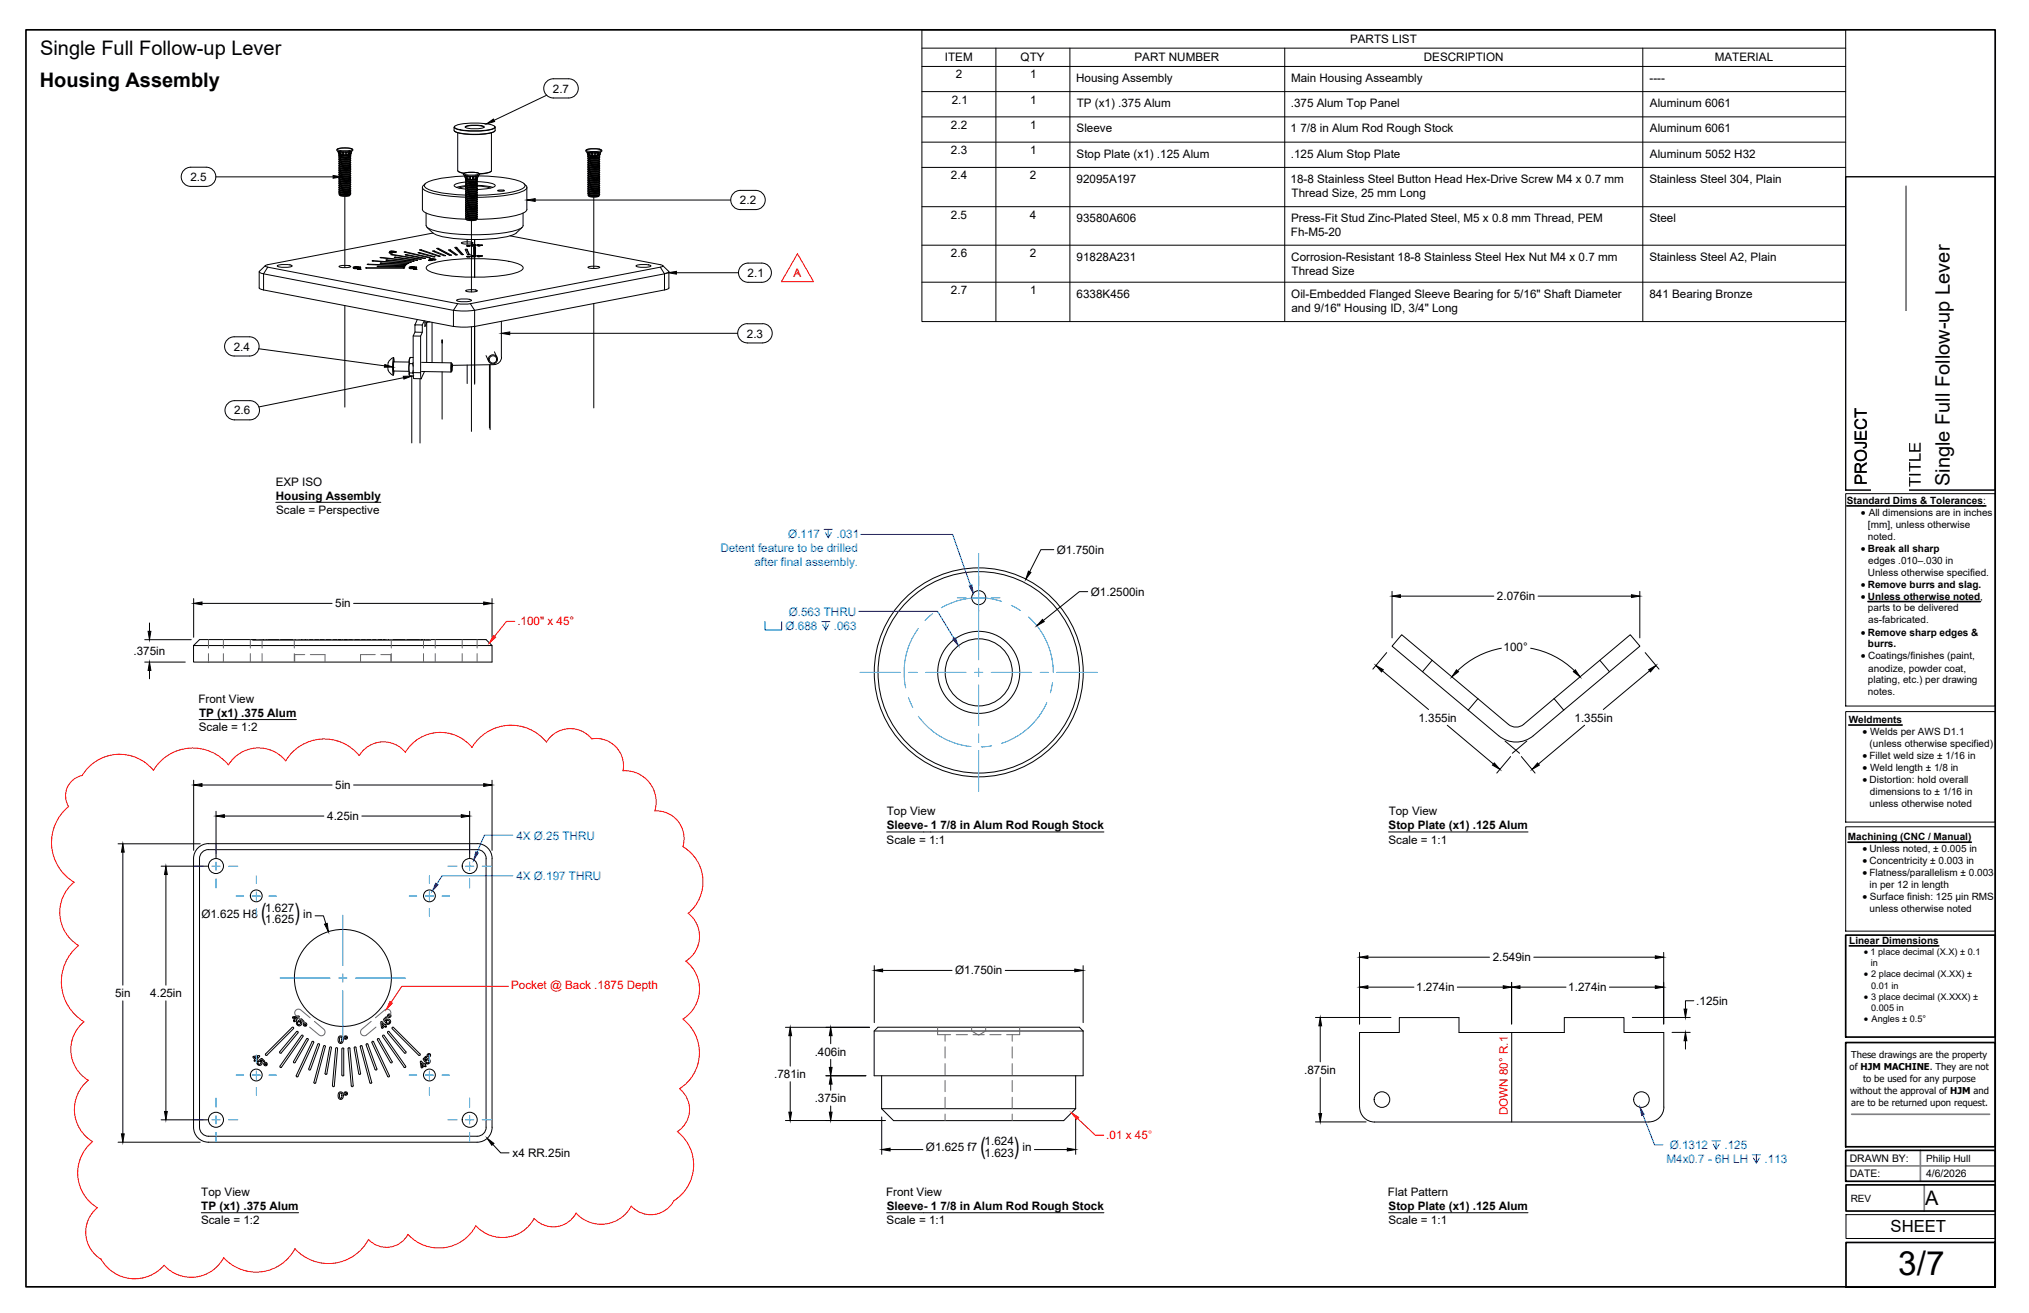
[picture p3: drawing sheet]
<svg xmlns="http://www.w3.org/2000/svg" width="432mm" height="279mm" viewBox="0 0 432 279" stroke-linecap="round" stroke-linejoin="round" font-family="sans-serif">
<defs><g id="words">
<text font-size="7.1" x="404" y="271.4">3/7</text>
<g font-size="5">
<text x="55.6" y="195.8">(</text>
<text x="62.7" y="195.8">)</text>
<text x="208.7" y="245.5">(</text>
<text x="215.8" y="245.5">)</text>
</g>
<g font-size="4.3">
<text x="8.6" y="11.7">Single Full Follow-up Lever</text>
<text x="8.5" y="18.4">Housing Assembly</text>
<text x="415" y="103.4" transform="rotate(-90 415 103.4)">Single Full Follow-up Lever</text>
<text x="409.7" y="256.5">A</text>
</g>
<g font-size="3.5">
<text x="397.3" y="103.3" transform="rotate(-90 397.3 103.3)">PROJECT</text>
<text x="408.7" y="103.6" transform="rotate(-90 408.7 103.6)">TITLE</text>
<text x="402.3" y="262.1">SHEET</text>
</g>
<g font-size="2.5">
<text x="287.3" y="9.2">PARTS LIST</text>
<text x="201.1" y="13.1">ITEM</text>
<text x="203.4" y="16.7">2</text>
<text x="217.2" y="13">QTY</text>
<text x="219.2" y="16.7">1</text>
<text x="229" y="17.4">Housing Assembly</text>
<text x="241.4" y="13.1">PART NUMBER</text>
<text x="274.7" y="17.4">Main Housing Asseambly</text>
<text x="303" y="13.1">DESCRIPTION</text>
<text x="351" y="17.4">----</text>
<text x="364.9" y="13.1">MATERIAL</text>
<text x="117.7" y="19.7">2.7</text>
<text x="202.5" y="22">2.1</text>
<text x="219.2" y="22">1</text>
<text x="229.2" y="22.8">TP (x1) .375 Alum</text>
<text x="274.7" y="22.8">.375 Alum Top Panel</text>
<text x="351.1" y="22.8">Aluminum 6061</text>
<text x="202.4" y="27.4">2.2</text>
<text x="219.2" y="27.4">1</text>
<text x="229.1" y="28.2">Sleeve</text>
<text x="274.7" y="28.2">1 7/8 in Alum Rod Rough Stock</text>
<text x="351.1" y="28.2">Aluminum 6061</text>
<text x="202.4" y="32.8">2.3</text>
<text x="219.2" y="32.8">1</text>
<text x="229.1" y="33.6">Stop Plate (x1) .125 Alum</text>
<text x="274.7" y="33.6">.125 Alum Stop Plate</text>
<text x="351.1" y="33.5">Aluminum 5052 H32</text>
<text x="40.5" y="38.5">2.5</text>
<text x="202.4" y="38.2">2.4</text>
<text x="219.2" y="38.2">2</text>
<text x="229.1" y="38.9">92095A197</text>
<text x="274.7" y="38.9">18-8 Stainless Steel Button Head Hex-Drive Screw M4 x 0.7 mm</text>
<text x="274.9" y="42">Thread Size, 25 mm Long</text>
<text x="351" y="38.9">Stainless Steel 304, Plain</text>
<text x="157.5" y="43.5">2.2</text>
<text x="202.4" y="46.5">2.5</text>
<text x="219.2" y="46.5">4</text>
<text x="229.1" y="47.3">93580A606</text>
<text x="274.7" y="47.3">Press-Fit Stud Zinc-Plated Steel, M5 x 0.8 mm Thread, PEM</text>
<text x="351" y="47.3">Steel</text>
<text x="274.7" y="50.3">Fh-M5-20</text>
<text x="159.1" y="58.9">2.1</text>
<text x="202.4" y="54.7">2.6</text>
<text x="219.2" y="54.7">2</text>
<text x="229.1" y="55.5">91828A231</text>
<text x="274.8" y="55.5">Corrosion-Resistant 18-8 Stainless Steel Hex Nut M4 x 0.7 mm</text>
<text x="274.9" y="58.5">Thread Size</text>
<text x="351" y="55.5">Stainless Steel A2, Plain</text>
<text x="202.4" y="62.6">2.7</text>
<text x="219.2" y="62.6">1</text>
<text x="229.1" y="63.4">6338K456</text>
<text x="274.8" y="63.4">Oil-Embedded Flanged Sleeve Bearing for 5/16&quot; Shaft Diameter</text>
<text x="351" y="63.4">841 Bearing Bronze</text>
<text x="158.9" y="71.8">2.3</text>
<text x="274.8" y="66.4">and 9/16&quot; Housing ID, 3/4&quot; Long</text>
<text x="49.7" y="74.6">2.4</text>
<text x="49.8" y="88.2">2.6</text>
<text x="58.7" y="103.4">EXP ISO</text>
<text x="58.7" y="106.4">Housing Assembly</text>
<text x="58.8" y="109.4">Scale = Perspective</text>
<text x="224.9" y="117.8">Ø1.750in</text>
<text x="71.3" y="129.3">5in</text>
<text x="232.2" y="126.7">Ø1.2500in</text>
<text x="318.6" y="127.7">2.076in</text>
<text x="28.4" y="139.4">.375in</text>
<text x="320" y="138.6">100°</text>
<text x="42.2" y="149.6">Front View</text>
<text x="42.3" y="155.6">Scale = 1:2</text>
<text x="42.4" y="152.6">TP (x1) .375 Alum</text>
<text x="301.9" y="153.5">1.355in</text>
<text x="335.1" y="153.5">1.355in</text>
<text x="71.3" y="167.9">5in</text>
<text x="188.7" y="173.5">Top View</text>
<text x="295.5" y="173.5">Top View</text>
<text x="69.6" y="174.5">4.25in</text>
<text x="188.7" y="179.5">Scale = 1:1</text>
<text x="188.7" y="176.5">Sleeve- 1 7/8 in Alum Rod Rough Stock</text>
<text x="295.5" y="179.5">Scale = 1:1</text>
<text x="295.5" y="176.5">Stop Plate (x1) .125 Alum</text>
<text x="42.9" y="195.2">Ø1.625 H8</text>
<text x="56.5" y="194">1.627</text>
<text x="56.5" y="196.4">1.625</text>
<text x="64.5" y="195.2">in</text>
<text x="203.3" y="207.3">Ø1.750in</text>
<text x="317.7" y="204.6">2.549in</text>
<text x="24.5" y="212.2">5in</text>
<text x="32" y="212.2">4.25in</text>
<text x="301.4" y="210.9">1.274in</text>
<text x="333.8" y="210.9">1.274in</text>
<text x="361" y="213.8">.125in</text>
<text x="173.4" y="224.6">.406in</text>
<text x="164.8" y="229.4">.781in</text>
<text x="277.6" y="228.5">.875in</text>
<text x="173.4" y="234.5">.375in</text>
<text x="197.1" y="245">Ø1.625 f7</text>
<text x="209.5" y="243.8">1.624</text>
<text x="217.6" y="245">in</text>
<text x="109.1" y="246.2">x4 RR.25in</text>
<text x="209.5" y="246.2">1.623</text>
<text x="42.8" y="254.6">Top View</text>
<text x="42.8" y="257.5">TP (x1) .375 Alum</text>
<text x="188.6" y="254.6">Front View</text>
<text x="188.7" y="257.5">Sleeve- 1 7/8 in Alum Rod Rough Stock</text>
<text x="295.4" y="254.6">Flat Pattern</text>
<text x="295.5" y="257.5">Stop Plate (x1) .125 Alum</text>
<text x="42.8" y="260.5">Scale = 1:2</text>
<text x="188.7" y="260.5">Scale = 1:1</text>
<text x="295.5" y="260.5">Scale = 1:1</text>
</g>
<g font-size="2.5" fill="#f00">
<text x="168.9" y="58.8">A</text>
<text x="110.1" y="133.1">.100&quot; x 45°</text>
<text x="108.8" y="210.5">Pocket @ Back .1875 Depth</text>
<text x="320.9" y="237.3" transform="rotate(-90 320.9 237.3)">DOWN 80° R.1</text>
<text x="235.4" y="242.4">.01 x 45°</text>
</g>
<g font-size="2.5" fill="#00f">
<text x="153.3" y="117.4">Detent feature to be drilled</text>
<text x="167.8" y="114.4">Ø.117</text>
<text x="178" y="114.4">.031</text>
<text x="160.5" y="120.4">after final assembly.</text>
<text x="167.9" y="131">Ø.563 THRU</text>
<text x="167.2" y="134">Ø.688</text>
<text x="177.5" y="134">.063</text>
<text x="109.9" y="178.7">4X Ø.25 THRU</text>
<text x="109.9" y="187.3">4X Ø.197 THRU</text>
<text x="355.3" y="244.5">Ø.1312</text>
<text x="367" y="244.5">.125</text>
<text x="354.6" y="247.5">M4x0.7 - 6H LH</text>
<text x="375.5" y="247.5">.113</text>
</g>
<g font-size="2.3">
<text x="396" y="109.8">· All dimensions are in inches</text>
<text x="396" y="140.3">· Coatings/finishes (paint,</text>
<text x="396.4" y="156.4">· Welds per AWS D1.1</text>
<text x="396.4" y="161.5">· Fillet weld size ± 1/16 in</text>
<text x="396.4" y="164.1">· Weld length ± 1/8 in</text>
<text x="396.4" y="166.6">· Distortion: hold overall</text>
<text x="396.4" y="181.3">· Unless noted, ± 0.005 in</text>
<text x="396.4" y="183.9">· Concentricity ± 0.003 in</text>
<text x="396.4" y="186.4">· Flatness/parallelism ± 0.003</text>
<text x="396.4" y="191.6">· Surface finish: 125 µin RMS</text>
</g>
<g font-size="2.2">
<text x="396" y="117.4">· Break all sharp</text>
<text x="396" y="125">· Remove burrs and slag.</text>
<text x="396" y="127.6">· Unless otherwise noted,</text>
<text x="396" y="135.2">· Remove sharp edges &amp;</text>
<text x="393.7" y="250.5">DATE:</text>
<text x="393.7" y="247.2">DRAWN BY:</text>
<text x="409.9" y="250.5">4/6/2026</text>
</g>
<g font-size="2.1">
<text x="393" y="107.2">Standard Dims &amp; Tolerances:</text>
<text x="397.5" y="112.3">[mm], unless otherwise</text>
<text x="397.5" y="114.9">noted.</text>
<text x="397.6" y="119.9">edges .010–.030 in</text>
<text x="397.5" y="122.5">Unless otherwise specified.</text>
<text x="397.5" y="130.1">parts to be delivered</text>
<text x="397.5" y="137.8">burrs.</text>
<text x="397.6" y="132.7">as-fabricated.</text>
<text x="397.6" y="142.9">anodize, powder coat,</text>
<text x="397.5" y="145.4">plating, etc.) per drawing</text>
<text x="397.5" y="148">notes.</text>
<text x="393.4" y="153.8">Weldments</text>
<text x="397.9" y="159">(unless otherwise specified)</text>
<text x="397.9" y="171.7">unless otherwise noted</text>
<text x="398" y="169.2">dimensions to ± 1/16 in</text>
<text x="393.3" y="178.8">Machining (CNC / Manual)</text>
<text x="397.8" y="189">in per 12 in length</text>
<text x="397.9" y="194.1">unless otherwise noted</text>
<text x="393.6" y="200.8">Linear Dimensions</text>
<text x="396.7" y="203.2">· 1 place decimal (X.X) ± 0.1</text>
<text x="396.7" y="208">· 2 place decimal (X.XX) ±</text>
<text x="396.7" y="212.8">· 3 place decimal (X.XXX) ±</text>
<text x="396.7" y="217.6">· Angles ± 0.5°</text>
<text x="409.9" y="247.2">Philip Hull</text>
<text x="393.9" y="255.7">REV</text>
</g>
<g font-size="2">
<text x="398.2" y="205.6">in</text>
<text x="398.2" y="210.4">0.01 in</text>
<text x="398.2" y="215.2">0.005 in</text>
<text x="393.6" y="227.7">of HJM MACHINE. They are not</text>
<text x="394" y="225.2">These drawings are the property</text>
<text x="393.7" y="232.8">without the approval of HJM and</text>
<text x="396.5" y="230.3">to be used for any purpose</text>
<text x="393.9" y="235.3">are to be returned upon request.</text>
</g>
</g></defs>
<!-- layer: Visible -->
<g fill="none" stroke="#000" stroke-width=".21">
<path d="M71.7 31.8l.5-.2 1.3-.1 1.3 .1 .3 .4-.6 .3h-1.7l-.9-.1-.2-.2zM71.9 32.2l.2 .5h.1l.1-.3v.4h.2l.1-.5M71.9 32.2l.2 .5M72 32.2v.1M72.1 33.1a3.4 3.4 0 0 0 2.6 0M72.1 33.1l.4 .3 .7 .1 1.4-.1-.1-.1M72.1 39.8l.1 .2 .9 .2h1.2l.3-.2M72.1 39.5l.3 .2 .8 .1h1.1l.3-.2M72.1 39.1l.3 .2 1 .2 .9-.1 .3-.2M72.1 38.7l.3 .2 .9 .2 1-.1 .3-.1M72.1 38.3l.2 .2 .8 .2 1.3-.1 .2-.1M72.1 37.9l.3 .2 .9 .2 1-.1 .3-.1"/>
<path d="M72.1 37.5l.3 .2 .7 .2h1.1l.4-.2M72.1 37.1l.2 .2 .8 .2h1.2l.3-.2M72.1 36.7l.2 .2 .9 .2h1.1l.3-.2M72.1 36.3l.2 .2 .8 .2h1l.5-.2M72.1 35.9l.2 .2 .9 .2h1.1l.3-.2M72.1 35.5l.1 .2 .9 .2 1.5-.1M72.1 35.1l.2 .2 .9 .2h1.1l.3-.2M72.1 34.7l.3 .3 1 .1h.9l.3-.2M72.1 34.4l.3 .2 .9 .1h1l.3-.2M72.1 34l.1 .1 .9 .2h1.3l.2-.2M72.1 33.6l.3 .2 .6 .1 1.1 .1 .5-.2M72.1 32.9l.1 .5 .6 .1h1.4l.4-.1"/>
<path d="M72.1 34.4h.1M72.1 37.5h.1M72.1 39.5h.1M72.1 32.7v.1M72.2 33.2l1 .2h1l.4-.2M72.2 39.6l1.1 .3h.9l.4-.2M72.2 39.2l1.4 .4 1-.3M72.2 38.8l1.2 .4 .8-.1 .4-.2M72.2 38.5l1.5 .3 .9-.2M72.2 38.1l1.2 .3h.8l.4-.2M72.2 37.7l1.1 .3h.8l.5-.2M72.2 37.3l1.3 .3 1.1-.2"/>
<path d="M72.2 36.9l1.1 .3h.9l.4-.2M72.2 36.5l1.3 .3 1.1-.2M72.2 36.1l1.1 .3h.9l.4-.2M72.2 35.7l1.4 .3 1-.2M72.2 35.3l1.1 .3h.9l.4-.2M72.2 34.9l1.4 .3 1-.2M72.2 34.5l1.2 .3h.8l.4-.2M72.2 34.1l1.1 .3h.9l.4-.2M72.2 33.7l1.2 .4 .9-.1 .3-.2M72.2 33.3l1.1 .4 .9-.1 .4-.1M72.3 32.2l.2 .6M72.3 32.9h-.2a3.7 3.7 0 0 0 2.5 0h-.1"/>
<path d="M72.3 33.4l-.1 .2 .4 .2 1.4 .1 .6-.1-.2-.2-1.4 .1-.6-.3M72.3 33.8l-.2 .1 .1 .2 .8 .2 1.6-.1-.2-.2M72.3 34.2l-.2 .1 .1 .2 1.1 .2 1.3-.1-.2-.2M72.3 34.6h-.1a.26 .26 0 0 0 .1 .4 .26 .26 0 0 0 .3 0l1.2 .1 .8-.2-.2-.1M72.3 35l-.2 .1 .1 .1 .8 .3 1.6-.2-.2-.1M72.3 35.3l-.2 .2 .1 .1 .6 .2 1.1 .1 .7-.2-.2-.1h-1.3l-.7-.2M72.3 35.8l-.2 .1 .1 .1 1.1 .3 1.3-.2-.2-.2M72.3 36.1l-.2 .2 .1 .1 .9 .2 1.5-.1-.2-.2M72.3 36.5l-.2 .2 .1 .1 .8 .2 1.6-.1-.2-.2M72.3 36.9l-.2 .2 .1 .1 .9 .2 1.5-.1-.2-.2M72.3 37.3l-.2 .1 .1 .2 .6 .2 1.8-.1-.2-.2M72.3 37.7l-.1 .3 .7 .2 1.7-.1-.2-.2"/>
<path d="M72.3 38.1l-.2 .1 .1 .2 .8 .2 1.6-.1-.2-.2M72.3 38.5l-.2 .1 .1 .2 .7 .2 1.7-.1-.2-.2-1.4 .1-.6-.3M72.3 38.9h-.1a.26 .26 0 0 0 .1 .4 .26 .26 0 0 0 .3 0l1.3 .1 .7-.1-.2-.2M72.3 39.3l-.2 .1 .1 .2 .8 .2 1.6-.1-.2-.2M72.3 39.7h-.1a.26 .26 0 0 0 .1 .4 .26 .26 0 0 0 .3 0l1.3 .1 .7-.2-.2-.1M72.4 39.7l.9 .3 1.1-.1M72.4 39.3l.8 .3 1.2-.1M72.4 38.9l.7 .3 1.3-.1M72.4 38.1l.9 .3 1.1-.1M72.4 37.7l.8 .3 1.2-.1M72.4 37.4l.9 .2 1.1-.1M72.4 37l.8 .2 1.2-.1"/>
<path d="M72.4 36.6l.9 .3 1.1-.2M72.4 36.2l.9 .2h1.1M72.4 35.8l.8 .2h1.2M72.4 35l.8 .3 1.2-.1M72.4 34.6l.9 .3 1.1-.1M72.4 34.2l.8 .3 1.2-.1M72.4 33.8l.9 .3 1.1-.1M72.4 32.3v.1M72.5 32.3h.1M72.5 32.3l.6 .2 .1 .4M72.9 32.4v.5h.3M73.1 32.3v.2"/>
<path d="M73.2 32.3v.1M73.2 32.4h.4M73.2 32.4v.5M73.6 32.3v.1M73.7 32.3v.2l.2-.1-.1 .5h-.2v-.5M73.7 32.5l-.1 .4M73.9 32.3v.1M74.1 32.3l.2 .5M74.2 32.3h.1M74.2 32.3h-.3M74.3 32.3v.1h.2l-.1 .4h-.1v-.4M74.4 34h.1"/>
<path d="M74.4 34.4h.1M74.4 34.8h.1M74.4 35.1v.1M74.4 35.9v.1M74.4 36.3v.1M74.4 36.7h.1M74.4 37.1h.1M74.4 37.5h.1M74.4 37.9h.1M74.4 38.3h.1M74.4 39.1h.1M74.4 39.5h.1"/>
<path d="M74.4 39.9h.1M74.5 32.2l.2 .5a3.3 3.3 0 0 1-2.6 0M74.6 32.9v.2M74.6 33.8h.1M74.6 35.7v.1M74.8 32.2l-.1 .5 .1-.4M74.8 32.2h.1M89.9 39.9v4.6a2.06 2.06 0 0 0 1.7 1.2l3.2 .6 4.4 .3M90.5 39.1l-.6 .6a1.22 1.22 0 0 0 1.2 1.1 29.3 29.3 0 0 0 8 1.2M96.6 27.1v.6M96.6 27.7a4.7 4.7 0 0 0 3.4 .9l3.8-.2a2 2 0 0 0 1.6-.7M96.7 27.9a13.3 13.3 0 0 0 7.9 .4l.7-.4"/>
<path d="M96.8 26.9l-.1 .2a5.4 5.4 0 0 0 3.2 .8 13.3 13.3 0 0 0 5.3-.6l.2-.2-.2-.2M96.9 26.8a14.2 14.2 0 0 1 8.3 0l.1 .2a2.47 2.47 0 0 1-1.9 .7 15.1 15.1 0 0 1-6.5-.5l-.2-.2zM97.4 28.3v8a1.66 1.66 0 0 0 1.4 .6M97.5 36.4v.1M97.6 36.5l1.1 .4M98.7 36.9l.7-.2h1.3l1 .1 .3 .3-.5 .3-1.6 .1-1.1-.2-.2-.2zM98.9 37.3a.86 .86 0 0 0 1.1 .9h1l.6-.3M98.9 37.4l.2 .5 .1-.4M98.9 37.5a20.2 20.2 0 0 0-8.2 1.4l-.4 .6a2.03 2.03 0 0 0 1.7 1.1l3 .6 4.1 .3M98.9 37.4v.1M99 27a6.3 6.3 0 0 1 4 0 2.37 2.37 0 0 1-2 .4h-1a.86 .86 0 0 1-1-.4zM99.1 27.1a3.6 3.6 0 0 1 2.6-.4l.4 .1a.79 .79 0 0 1 .9 .3"/>
<path d="M99.1 38.3a3.4 3.4 0 0 0 2.5 0M99.1 38.1v.3l.6 .2 1.5 .1 .4-.2-.2-.1M99.1 39.9l.2 .2 .8 .2h1.2l.3-.2M99.1 39.5l.3 .3 .9 .1h1l.3-.2M99.1 39.2l.2 .2 .9 .1h1.1l.3-.2M99.1 38.7l.1 .2 .9 .2h1.2l.3-.2M99.1 38.4l.2 .2 .9 .1h1.1l.3-.2M99.1 39.1v.1M99.1 38.7l-1.3 .2a1.33 1.33 0 0 0-1.2 .6 3.2 3.2 0 0 0 2.5 .7M99.1 39.5l-2 .4M99.1 38.4l.9 .2h1l.5-.2M99.2 39.3l.7 .3h1.4"/>
<path d="M99.2 38.9l1 .3h1.1M99.2 38.5l.9 .3h1.2M99.2 37.4l.3 .6M99.3 38.6h-.1a.19 .19 0 0 0-.1 .3 .19 .19 0 0 0 .3 0l.7 .2 1.5-.2-.3-.1M99.3 39h-.1a.19 .19 0 0 0-.1 .3 .19 .19 0 0 0 .3 0l.9 .2 1.3-.2-.3-.1M99.3 39.3l-.2 .2 .1 .1 .7 .2 1.7-.1-.3-.1M99.3 39.8h-.1a.16 .16 0 0 0-.1 .2 .16 .16 0 0 0 .2 .1l1 .2 1.3-.2-.3-.2M99.3 39.8l.8 .2h1.2M99.3 39.4l.9 .3 1.1-.1M99.3 39l.9 .3 1.1-.1M99.3 38.6l.9 .3 1.1-.1M99.4 37.4v.2"/>
<path d="M99.5 37.5h.1M99.5 37.5l.6 .1v.5M99.6 37.5l-.1 .5h-.2l-.1-.5M100.1 37.5v.1M100.5 37.5v.5M100.6 37.5h.1M100.6 37.5a.38 .38 0 0 0-.5 .1 .38 .38 0 0 0 0 .5h-.2l-.1-.5M100.6 37.5v.1h.2v.5l-.3-.1M100.6 37.6v.5M101.1 37.5l.1 .5M101.2 37.5h.1M101.2 37.5h-.4v.1"/>
<path d="M101.3 39.6l.2-.2 1.4 .1 2 .4M101.3 39.9h-1.7a2.15 2.15 0 0 0-1.9 .1M101.3 37.4v.2l.2-.1-.2 .5h-.1l.1-.4M101.3 39.1v.1M101.3 39.5v.1M101.3 39.9v.1M101.4 39.6l1.8 .1 1.2 .3M101.5 37.5l.1 .4M101.5 37.4v.1M101.5 38.7l2.5 .2a1.58 1.58 0 0 1 1.4 .6 4.5 4.5 0 0 1-3.1 .8h-1M101.5 38l-.1 .1M101.5 39l-.2 .2"/>
<path d="M101.5 39.8l-.2 .1M101.5 38.6l-.2 .2M101.5 38l.1 .1a3.7 3.7 0 0 1-2.5 0h.1M101.6 38.1v.2M101.7 37.4l-.1 .5 .1-.4M101.8 37.3a35.1 35.1 0 0 1 9.1 1.4l.8 .5v.3a2.17 2.17 0 0 1-1.7 1.1l-4.3 .7-4.3 .2M104.5 36.5l-.6 .3-1.8 .2M104.5 36.4v.1M104.6 28.3v8l-.7 .4-1.9 .3M105.4 27.1v.6M111.5 39.1l.4 .4M111.9 39.5l.2 .3a1.49 1.49 0 0 1-1.4 1.1 34.5 34.5 0 0 1-9.2 1.1"/>
<path d="M112.1 39.9v4.7M124.7 31.9l.7-.2h1.5l1 .1 .2 .3-.8 .3-1.5 .1-.9-.2-.2-.1zM124.9 32.3a.83 .83 0 0 0 1.1 .9l1.6-.2-.1-.5M124.9 32.4l.2 .5 .1-.4M125 32.4h.1M125.1 39.6l.4 .3 .7 .1h1.1l.3-.2M125.1 39.2l.2 .3 1 .1h1.1l.2-.2M125.1 38.8l.2 .3 .9 .1 1.4-.1M125.1 38.4l.2 .3 .8 .1h1.2l.3-.1M125.1 38.1l.3 .2 .9 .1h1l.3-.2M125.1 37.7l.2 .2 .8 .1h1.3l.2-.2M125.1 37.3l.3 .2 .9 .2 1-.1 .3-.1"/>
<path d="M125.1 36.9l.1 .2 .9 .2 1.3-.1 .2-.1M125.1 36.5l.3 .2 .8 .2h1.1l.3-.2M125.1 36.1l.3 .2 .7 .2h1.1l.4-.2M125.1 35.7l.3 .3 .9 .1 1.1-.1 .2-.1M125.1 35.3l.4 .3 .7 .1h1.1l.3-.2M125.1 34.9l.2 .2 1 .2h1.1l.2-.2M125.1 34.5l.2 .2 .9 .2h1.1l.3-.2M125.1 34.1l.2 .3 .8 .1h1.2l.3-.2M125.1 33.7l.3 .3 .9 .1h1l.3-.2M125.1 33.1l.1 .4 .6 .2h1.2l.6-.2M125.1 35.3h.1M125.1 37.3h.1"/>
<path d="M125.2 33l-.1 .1a3.7 3.7 0 0 0 2.5 0v-.1M125.2 33.4l1 .2h.9l.5-.2M125.2 33l.1 .1M125.2 32.4l.3 .6M125.2 39.8l1.1 .3h.9l.4-.2M125.2 39.4l1.3 .3 1.1-.2M125.2 39l1.1 .3h.9l.4-.2M125.2 38.6l1.4 .3 1-.2M125.2 38.2l1.1 .3h1l.3-.2M125.2 37.8l1.4 .4 1-.2M125.2 37.4l1.2 .4 .8-.1 .4-.2M125.2 37l1.1 .4h.8l.5-.2"/>
<path d="M125.2 36.7l1.2 .3 .9-.1 .3-.1M125.2 36.3l1.1 .3h.8l.5-.2M125.2 35.9l1.3 .3 1.1-.2M125.2 35.5l1.1 .3h.9l.4-.2M125.2 35.1l1.3 .3 1.1-.2M125.2 34.7l1.1 .3h.9l.4-.2M125.2 34.3l1.4 .3 1-.2M125.2 33.9l1.2 .3h.9l.3-.2M125.2 33.5l1.4 .3 1-.2M125.3 33.6l-.2 .1 .1 .1 .8 .3 1.6-.1-.2-.2M125.3 34l-.2 .2 .5 .2 1.3 .1 .7-.1-.2-.2-1.2 .1-.8-.3M125.3 34.4l-.2 .1 .1 .1 .6 .2 1.2 .1 .6-.2-.2-.2-1.4 .1-.6-.2"/>
<path d="M125.3 34.7l-.1 .3 .8 .2 1.6-.1-.2-.2M125.3 35.1l-.2 .2 .1 .1 .8 .2 1.6-.1-.2-.2M125.3 35.5l-.2 .2 .1 .1 .9 .2 1.5-.1-.2-.2M125.3 35.9l-.2 .2 .1 .1 .8 .2 1.6-.1-.2-.2M125.3 36.3l-.2 .2 .7 .3 1.8-.1-.2-.2-1.4 .1-.6-.3M125.3 36.7l-.2 .2 .1 .1 1 .2 1.4-.1-.2-.2M125.3 37.1l-.2 .2 .1 .1 1.1 .2 1.3-.1-.2-.2M125.3 37.5l-.2 .1 .1 .2 .8 .2 1.6-.1-.2-.2M125.3 37.9l-.2 .1 .1 .2 .8 .2 1.6-.1-.2-.2M125.3 38.3l-.2 .2 .6 .2 1.2 .1 .7-.1-.2-.2-1.2 .1-.8-.3M125.3 38.7l-.2 .1 .4 .3 1.6 .1 .5-.1-.2-.2h-1.4l-.6-.2M125.3 39.1l-.2 .1 .1 .2 .9 .2 1.5-.1-.2-.2"/>
<path d="M125.3 39.5l-.2 .1 .1 .2 .8 .1h1.6l-.2-.2M125.3 39.8l-.2 .2 .1 .2 .9 .1 1.5-.1-.2-.2M125.4 39.9l.8 .3 1.2-.1M125.4 39.5l.9 .3 1.1-.1M125.4 39.1l.8 .3 1.2-.1M125.4 37.9l.8 .3 1.2-.1M125.4 37.5l.9 .3 1.1-.1M125.4 37.1l.8 .3 1.2-.1M125.4 36.7l.9 .3 1.1-.1M125.4 35.9l.7 .3 1.3-.1M125.4 35.6l.8 .2h1.2M125.4 35.2l.8 .2 1.2-.1"/>
<path d="M125.4 34.8l.8 .3 1.2-.1M125.4 33.6l.8 .3 1.2-.1M125.4 32.4v.2M125.5 32.4v.1M125.5 32.5l.6 .1v.5M125.6 32.5l-.1 .5h-.2l-.1-.4M125.9 32.6v.4h.3M126.1 32.5v.1M126.1 32.5h.1M126.1 32.5l.8 .1-.1 .4h-.2v-.5M126.2 32.5v.5M126.6 32.5h.1"/>
<path d="M126.6 32.6v.5M126.9 32.5v.1M127.1 32.5l.1 .5M127.2 32.5h-.3M127.2 32.4v.1M127.3 32.4l.2 .2-.1 .4h-.2l.1-.4M127.4 33.7v.1M127.4 34.9v.1M127.4 35.3h.1M127.4 35.7v.1M127.4 36.1h.1M127.4 36.9h.1"/>
<path d="M127.4 37.3h.1M127.4 37.7h.1M127.4 38.1h.1M127.4 39.2v.1M127.4 39.6v.1M127.5 32.4v.2M127.6 33l-.1 .1M127.6 33.1v.2a3.6 3.6 0 0 1-2.5 0l.2 .2 .9 .2 1.4-.1-.1-.2M127.6 39v.1M127.8 32.4l-.2 .5 .2-.5M127.8 32.3v.1M55.2 57.8v3.5l.5 .3 40.8 7.9"/>
<path d="M56.5 56.5l-1.3 1.2 .1 .3 41.2 8 2.6 .2 1.9-.2M59 56.6a4.3 4.3 0 0 1 3.2 0 4.3 4.3 0 0 1-3.2 0zM72.1 56.7a3.3 3.3 0 0 1 2.6 0 3.3 3.3 0 0 1-2.6 0zM72.1 41l.3 .3 .8 .1h1l.4-.2M72.1 40.6l.2 .2 .8 .2h1l.5-.2M72.1 40.2l.2 .2 .9 .2h1.1l.3-.2M72.2 41.4a2.37 2.37 0 0 0 2.2 .2M72.2 41.2l1.1 .3h.9l.4-.2M72.2 40.8l1.3 .3 1.1-.2M72.2 40.4l1.1 .3h.9l.4-.2M72.2 40l1.4 .3 1-.2M72.3 41.2l-.1 .3 .6 .1 1.3 .1 .3-.1v-.2"/>
<path d="M72.3 40.1l-.2 .1 .1 .2 1.1 .2 1.3-.2-.2-.1M72.3 40.4l-.1 .3 .4 .2 1.3 .1 .7-.1-.2-.2-1.1 .1-.9-.3M72.3 40.9l-.2 .1 .1 .1 .8 .2 1.6-.1-.2-.1M72.4 41.3l.8 .3 1.2-.1M72.4 40.9l.7 .2h1.3M72.4 40.1l.8 .3 1.2-.1M74.4 40.3h.1M74.4 41v.1M74.4 41.4v.1M75.2 56.9h.1M75.2 57v.1l.2 .1 .8-.1M75.4 57l-.2 .1 .5-.1h-.1"/>
<path d="M75.4 57.1v.1M75.5 56.8l-.2 .1M75.5 57.1l-.1 .1M75.6 57h-.2M75.6 56.7l.1 .1zM75.6 56.7v.1M75.7 57.1l-.2 .1M75.8 56.9h.6M75.8 56.7l-.1 .1h.7M75.8 56.7l1 .2h-1.6l.1-.1M75.9 57.1l-.2 .1M75.9 57l.1 .2"/>
<path d="M76 57h-.1M76 57.1l-.1 .1M76.2 57l.5 .2v-.2l.1 .2M76.2 57.1l-.2 .1M76.2 57.2l-.1 .1h.5M76.2 57.3h.1M76.4 57.3h-.2h.4M76.4 57.2l-.2 .1M76.5 57.1h.2M76.6 57.3h-.2M76.6 57.2h-.2M76.6 57.3h.1"/>
<path d="M76.7 57h-.7M76.8 57.3h-.2M76.8 57.2l-.2 .1M78 57.1h7.9M79.3 55.5l7.5 .6M79.3 55.5h-.1l7.7 .5M80.4 56.7l5.6 .1M80.4 56.7h-.2h5.8M80.9 56l5.7 .3zM81.2 54.8l6.9 .8-7.2-.8h.3M82.4 55.3l5.1 .5h-.2M82.4 55.3l-.3 .1 5.1 .4"/>
<path d="M82.9 53.7l-.1 .1h.8M82.9 53.5l.5 .2 .9-.1M83 53.8h.4M83 53.8h.1M83.1 53.4l-.2 .2M83.1 53.6h-.1M83.1 53.6h.1M83.1 53.5l.8 .1 .1 .1M83.2 54.2l6.5 .9zM83.2 53.8h-.1M83.2 53.7l-.3 .1M83.2 53.6h.5"/>
<path d="M83.3 53.8h-.1M83.3 53.4h-.2v.2M83.4 53.8h-.1M83.5 53.7h-.3M83.6 53.7l-.1 .1M83.7 53.4l-.4 .1M83.8 53.5h-.1M84 54.8l4.8 .5M84 53.5h-.2M84 53.6l-.3 .1M84.2 53.5l-.2 .1M84.2 53.7h-.1"/>
<path d="M84.2 54.7l4.6 .6M84.2 54.7l-.2 .1M84.3 53.6l-.1-.1v.2M85.9 57h.2h-8.3h.2M86 56.7l.2 .1h-.2M86 53.7l5.1 1.1M86 53.6l5.5 1.2M86.2 56.5l-8.1-.3 8 .4M86.2 56.5h.2h-.3M86.3 54.3l3.9 .7M86.6 54.2l3.9 .7M86.6 54.2h-.3"/>
<path d="M86.9 56h.1h-.2M87.1 56.9h.1M87.1 57v.1l.3 .1 .7-.1M87.3 57l-.1 .1 .4-.1h-.1M87.3 57.1v.1M87.4 57.1l-.1 .1M87.4 56.8l-.2 .1M87.5 57h-.2M87.5 56.7l.2 .1zM87.5 56.7v.1M87.6 57.1l-.2 .1M87.7 56.9h.6"/>
<path d="M87.7 56.7v.1h.6M87.7 56.7l1 .2h-1.6l.1-.1M87.8 57.1l-.2 .1M87.8 57l.1 .2M87.9 57h-.1M87.9 57.1l-.1 .1M88.1 57l.5 .2v-.2v.2M88.1 57.1l-.2 .1M88.1 57.2l-.1 .1h.5M88.1 57.3h.1M88.1 57.3h.4M88.2 57.3h.1"/>
<path d="M88.3 57.2l-.2 .1M88.4 57.1h.2M88.5 57.3h-.2M88.5 57.2h-.2M88.5 57.3h.1M88.6 57h-.7M88.6 57.3h-.1M88.6 57.2l-.1 .1M89.3 53.8l3.3 .8-.4 .1M89.3 53.8h-.3l3.2 .9M89.7 53.2h-.4l4 1.3h.4l-4-1.3M90.5 54.9l-.3 .1"/>
<path d="M90.7 45.4v2.6M90.7 48a1.97 1.97 0 0 0 1.7 1.1 42 42 0 0 0 17.3 0 1.97 1.97 0 0 0 1.6-1.1M90.8 56.7a10 10 0 0 1 5.1-1.4 40.2 40.2 0 0 1 14.3 .8l.7 .3 .4 .6a2.24 2.24 0 0 1-1.9 1.2 41.1 41.1 0 0 1-17.6-.3l-1-.6-.1-.3zM90.9 48.4l1.2 1.2M91.2 55.4h.8h-.1M91.4 55.3l-.2 .1M91.4 55.1l.5 .2h.8M91.4 55.5h.4M91.4 55.4h.4M91.4 55.2h.1M91.5 54.8h-.3M91.5 55.1l-.1 .1"/>
<path d="M91.6 55.2h.1M91.6 55.1l.8 .1 .1 .1M91.7 55.2l.4 .1M91.8 55.1h-.3l.1 .1M91.8 55.4v.1M91.9 55.3l-.5 .1M92.1 55.1h-.3M92.1 53.4h.4l2.3 1h-.4l-2.3-1M92.2 55.1h-.1M92.3 55.3h-.2M92.4 55.1h-.2M92.5 55.3h-.2"/>
<path d="M92.6 55.1l-.2 .1M92.7 55.2l-.2 .1M93.2 53l2.6 1.3M95.7 54.3h.3l-2.7-1.4h-.3l2.7 1.4M95.7 53.3l.2 .1M95.8 53.2l1.5 1M95.8 53.4l1.3 .9M95.9 53.2h-.4l1.4 1h.4M96.8 52.7h.4l1.4 1.4-.4 .1-1.4-1.5M97 52.8h.2l1.2 1.4M98.2 51.7a3.3 3.3 0 0 1 2.5 0 3.3 3.3 0 0 1-2.5 0zM99 53.1l.5 1h.4"/>
<path d="M99.1 46.2l.3 .3 .9 .1h1l.3-.2M99.1 45.8l.3 .3 .7 .1h1.1l.4-.2M99.1 45.4l.1 .2 .8 .2h1l.6-.2M99.1 45l.2 .2 .8 .2h1.2l.3-.2M99.1 44.6l.1 .2 .8 .2 1.6-.1M99.1 44.2l.2 .3 .8 .1h1.2l.3-.2M99.1 43.8l.2 .3 .8 .1h1.1l.4-.2M99.1 43.5l.2 .2 .9 .1h1.1l.3-.2M99.1 43.1l.2 .2 .8 .1h1.2l.3-.2M99.1 42.7l.2 .2 .7 .1 1.1 .1 .5-.2M99.1 42.3l.1 .2 .9 .2h1.1l.4-.2M99.1 41.9l.1 .2 .8 .1h1.3l.3-.1"/>
<path d="M99.1 41.5l.3 .2 .7 .2 1.2-.1 .3-.1M99.1 41.1l.1 .2 .8 .2h1l.6-.2M99.1 40.7l.2 .2 .8 .2 1.5-.2M99.1 40.3l.1 .2 .8 .2h1.2l.4-.2M99.1 53.2h.3M99.1 46.6l.3 .2M99.2 46.4l.9 .3 1.2-.1M99.2 46l.9 .3 1.2-.1M99.2 45.6l.9 .3 1.2-.1M99.2 45.2l.9 .3 1.2-.1M99.2 44.8l.8 .3 1.3-.1M99.2 44.4l.9 .3h1.2"/>
<path d="M99.2 44l.8 .3h1.3M99.2 43.6l.7 .3h1.4M99.2 43.2l1 .3h1.1M99.2 42.8l.9 .3h1.2M99.2 42.4l1 .4 1.1-.1M99.2 42.1l.9 .3 1.2-.1M99.2 41.7l.9 .3 1.2-.1M99.2 41.3l.9 .3 1.2-.1M99.2 40.9l.9 .3 1.2-.1M99.2 40.5l.8 .3 1.3-.1M99.2 40.1l.9 .3 1.2-.1M99.3 46.4l-.2 .2 .7 .2h1.2h.4l-.1-.2"/>
<path d="M99.3 40.1l-.2 .2 .1 .1 .7 .2 1.7-.1-.3-.2M99.3 40.5l-.2 .2v.1l1.1 .2 1.4-.1-.3-.2M99.3 40.9l-.2 .1 .1 .2 .9 .2 1.5-.1-.3-.2M99.3 41.3l-.2 .1 .1 .2 .8 .2 1.6-.1-.3-.2M99.3 41.7l-.1 .1a.21 .21 0 0 0-.1 .2 .21 .21 0 0 0 .3 .1l1.5 .1 .7-.1-.3-.2M99.3 42.1l-.2 .1 .1 .2 .6 .2 1.8-.1-.3-.2M99.3 42.5h-.1a.21 .21 0 0 0-.1 .3 .21 .21 0 0 0 .3 .1l1.5 .1 .7-.1-.3-.2M99.3 42.9l-.2 .1 .1 .2 .7 .2 1.7-.1-.3-.2M99.3 43.3h-.1a.21 .21 0 0 0-.1 .3 .21 .21 0 0 0 .3 .1l1.6 .1 .6-.2-.3-.1M99.3 43.7l-.2 .1 .1 .2 .7 .2 1.7-.2-.3-.1M99.3 44.1h-.1a.16 .16 0 0 0-.1 .3 .16 .16 0 0 0 .2 0l1 .2 1.3-.2-.3-.1M99.3 44.5l-.2 .2 .8 .2 1.7-.1-.3-.1"/>
<path d="M99.3 44.9h-.1a.17 .17 0 0 0-.1 .2 .17 .17 0 0 0 .2 .1l.9 .2 1.4-.2-.3-.2M99.3 45.2l-.1 .1a.21 .21 0 0 0-.1 .3 .21 .21 0 0 0 .3 0l1.5 .2 .7-.2-.3-.2M99.3 45.6l-.2 .2 .1 .1 .8 .2 1.6-.1-.3-.2M99.3 46l-.1 .1a.21 .21 0 0 0-.1 .3 .21 .21 0 0 0 .3 0l1.5 .1 .7-.1-.3-.2M99.3 46.5l1 .2 1-.1M99.3 46.1l.9 .2 1.1-.1M99.3 45.7l.8 .2 1.2-.1M99.3 45.3l.9 .3 1.1-.2M99.3 44.9l.8 .2h1.2M99.3 44.5l.9 .3 1.1-.2M99.3 44.1l.8 .3 1.2-.1M99.3 43.7l.7 .3 1.3-.1"/>
<path d="M99.3 43.3l1.1 .3 .9-.1M99.3 42.9l.9 .3 1.1-.1M99.3 42.5l1.1 .3 .9-.1M99.3 42.1l1 .3 1-.1M99.3 41.7l.9 .3 1.1-.1M99.3 41.3l.8 .3 1.2-.1M99.3 41l.9 .2 1.1-.1M99.3 40.6l.8 .2 1.2-.1M99.3 40.2l.9 .2 1.1-.1M99.4 54.6h.7l-.1 .1M99.4 54.5v.1M99.4 52.3h.7h-.1"/>
<path d="M99.4 52.3h.1M99.4 53.1l.5 1M99.4 53.3l.4 .9M99.4 53.1h-.4M99.5 54.5l-.1 .1M99.5 52.2l-.1 .1M99.6 52.3h.1M99.6 54.6l.3 .1M99.6 54.6l-.1 .1M99.6 54.6h-.1M99.6 52.3l.3 .1M99.6 52.3l-.1 .1"/>
<path d="M99.8 54.6l-.2 .1M99.8 52.3l-.2 .1M99.9 54.6l-.1 .1M99.9 52.3l-.1 .1M99.9 54.7h.1M99.9 52.4h.1M100 54.5h-.5v.2M100 52.3l-.5-.1v.2M100.3 52.1v.1l.8 .1M100.3 54.4v.1l.8 .1M100.3 52.3h.1M100.3 54.6h.1"/>
<path d="M100.5 52.1l-.2 .1M100.5 52.2h-.2M100.5 54.4l-.2 .1M100.5 54.5h-.2M100.5 52.2h.1M100.5 54.5h.1M100.8 52.2l-.2 .1M100.8 54.5h-.2M100.8 52.6v1.5h.2h.2v-1.5M100.8 52.6h.4M100.8 52.8h.4M100.9 52.2l-.1 .1"/>
<path d="M100.9 52.3l-.5 .1M100.9 54.5h-.1M100.9 54.6l-.5 .1M101 52.3l-.1 .1M101 54.5l-.1 .2M101.1 52.1h-.6v.1M101.1 54.4h-.6v.1M101.1 52.2l-.2 .1M101.1 54.5h-.2M101.2 52.3l-.9 .1M101.2 52.2v.1M101.2 54.5l-.9 .2"/>
<path d="M101.2 54.5v.1M101.2 52.2h-.7M101.2 52.1l-.1 .1M101.2 54.4l-.7 .1M101.2 54.4h-.1M101.3 41.1h.1M101.3 41.5h.1M101.3 41.9h.1M101.3 42.3h.1M101.3 43.1h.1M101.3 43.9h.1M101.3 44.2v.1"/>
<path d="M101.3 45v.1M101.3 45.8h.1M101.3 46.2h.1M101.3 46.6h.1M101.4 46.7a2.73 2.73 0 0 1-2 .1M101.5 52.1l.2 .1v.2l.9-.2M101.5 54.4l.2 .1v.2l.9-.2M101.5 41l-.2 .1M101.5 42.2l-.2 .1M101.5 44.9l-.2 .1M101.5 46.5l-.2 .1M101.5 46.1l-.2 .1"/>
<path d="M101.5 45.7l-.2 .1M101.5 45.3l-.2 .1M101.5 44.5l-.2 .2M101.5 44.1l-.2 .2M101.5 43.7l-.2 .2M101.5 43.3l-.2 .2M101.5 42.9l-.2 .2M101.5 42.6l-.2 .1M101.5 41.8l-.2 .1M101.5 41.4l-.2 .1M101.5 40.6l-.2 .1M101.5 40.2l-.2 .1"/>
<path d="M101.6 40.9h.1M101.6 42.9h.1M101.6 44.8v.1M101.6 52.1l-.1 .1M101.6 54.4l-.1 .1M101.7 52.1l-.1 .1M101.7 54.4l-.1 .1M101.7 52.1v.1M101.7 54.4v.1M101.8 52.1l.1 .1zM101.8 52.1v.1M101.8 54.4l.1 .1z"/>
<path d="M101.8 54.4v.1M101.9 52.1h.1M101.9 52.2h.1M101.9 54.4h.1M101.9 54.5h.1M102.4 52.2h-.5v.2M102.4 54.5h-.5v.2M102.4 52.2l-.5 .1M102.4 54.5l-.5 .1M102.5 52.1l-.6 .1M102.5 54.4l-.6 .1M102.6 52.1l-.1 .1"/>
<path d="M102.6 54.4l-.1 .1M105.9 40.5h1.5a1.62 1.62 0 0 1-1.5 0zM108.5 50.2l32 6.1 .6 .3-.6 .3-40.4 7.7M111.1 48.4a5.8 5.8 0 0 1-4.3 2.2 36.5 36.5 0 0 1-13.8-.6l-.9-.4-35.1 6.7-.6 .3 .6 .3 40.4 7.7h2.7M111.3 45.4v2.6M112.1 44.5a2.03 2.03 0 0 1-1.7 1.2l-4.4 .8-4.6 .2M125.1 56.9a3.3 3.3 0 0 1 2.5 0 3.3 3.3 0 0 1-2.5 0zM125.1 41.2l.1 .2 .9 .2h1.3l.2-.2M125.1 40.8l.2 .2 .7 .2h1.1l.5-.2M125.1 40.4l.3 .3 .7 .1h1.1l.4-.2M125.1 40l.3 .3 .9 .1h1l.3-.2M125.2 41.6a2.41 2.41 0 0 0 2.2 .1"/>
<path d="M125.2 41.4l1.1 .3h.8l.5-.2M125.2 41l1.2 .3h.9l.3-.2M125.2 40.6l1.1 .3h.8l.5-.2M125.2 40.2l1.3 .3 1.1-.2M125.3 41.4l-.1 .1v.2l.7 .1 1.6-.1h-1.5l-.6-.3M125.3 40.2l-.2 .2 .1 .1 .6 .2 1.8-.1-.2-.2M125.3 40.6l-.2 .3 .7 .2 1.8-.1-.2-.2-1.4 .1-.6-.2M125.3 41l-.2 .2 .1 .1 .8 .2 1.6-.1-.2-.2M125.4 41.1l.9 .2 1.1-.1M125.4 40.3l.9 .3 1.1-.2M127.4 40v.1M127.4 40.4h.1"/>
<path d="M127.4 41.2h.1M127.6 41h.1M135.3 56.6a4.3 4.3 0 0 1 3.2 0 4.3 4.3 0 0 1-3.2 0zM141 56.5l1.3 1.2M142.3 57.7l-.1 .3-.8 .3-40.4 7.7M142.3 57.8v3.5M83.7 79h3.3M83.7 76.1a2.14 2.14 0 0 0 0 3.8M83.8 77h3.2M83.9 77l-.1-.9-.2 1.9 .1 1.9 .1-1M87.3 76.1l-.2 .6 .1 .7M87.8 77.4l.1 .5"/>
<path d="M87.9 79.5l-.7-.1-.1 .3 .2 .3h.6M87.9 78.8l-.1 .6M87.9 77.2l-.1 .2h-.6l-.2 .7 .2 1.3M87.9 76.1h-.6a8 8 0 0 0-.2 3.7M87.9 71.5l.1 9 1.6 .1M88.3 69.1l1.6 .1v1.5h-1.6zM88.3 70.7l-.4 .8h1.6l.4-.8M88.8 68l-.5 1.1M89.5 71.5l.1 9.1 .7-1.5M89.7 79.1l6.3 .1M89.7 77.1l6.3 .1M90.3 68.3l-.4 .9"/>
<path d="M90.4 68.3v1.2l.4-.8 .7-.2M96 77.2l.2 .2M96 77.2v2M96.2 79l-.2 .2M96.2 77.4v1.6zM96.5 69.4l1.9 .2 2.6-.2M97.2 63.9a4.3 4.3 0 0 1 3.2 0 4.3 4.3 0 0 1-3.2 0zM99.1 61.9a3.3 3.3 0 0 1 2.5 0 3.3 3.3 0 0 1-2.5 0zM103.4 75.7l.6 1.2M105.2 74.9l.6 1.2M106.7 68.4v7.6M106.7 76a1.61 1.61 0 0 1-1.6 1.6l-8.9 .1"/>
<path d="M142.4 61.3l-.3 .2-.7 .2-40.4 7.8M41.2 137.4v3.5h63.5v-3.5h-63.5l1.3-1.3h60.9l1.3 1.3M304.8 140.5l-6.5-5.4-2.1 2.4 6.5 5.4M312.5 151.1l6.5 5.5a5.7 5.7 0 0 0 7.3 0l6.5-5.5M314.5 148.7l-9.7-8.2-2.1 2.4 9.8 8.2M314.5 148.7l6.5 5.4a2.55 2.55 0 0 0 3.3 0l6.4-5.4M314.5 148.7l-2 2.4M330.7 148.7l9.8-8.2 2 2.4-9.7 8.2M330.7 148.7l2.1 2.4M340.5 140.5l6.4-5.4 2.1 2.4-6.5 5.4M44.4 179.5h57.1M44.4 179.5a3.2 3.2 0 0 0-3.2 3.2v57.2a3.2 3.2 0 0 0 3.2 3.2h57.1"/>
<path d="M101.5 179.5a3.2 3.2 0 0 1 3.2 3.2M101.5 180.8h-57.1a1.92 1.92 0 0 0-1.9 1.9v57.2a1.92 1.92 0 0 0 1.9 1.9h57.1M101.5 180.8a1.92 1.92 0 0 1 2 1.9M103.4 182.7v57.2M104.7 182.7v57.2M62.1 218.7l-5.6 5.6v.2h.3l5.6-5.6M62.2 218.6h.2v.3M62.3 216.4l1.1-.2 .3 .1-.6 .8 .1 .2-.3-.1-.2 .2-.2-.1 .2-.3zM62.5 216.6l.8-.2-.4 .5zM63.2 217.5h.2v.5l.5-.1a.35 .35 0 0 0 0-.4 .35 .35 0 0 0-.4-.1v-.2l.6-.4 .6 .6-.2 .1-.4-.4-.3 .2 .2 .1a.55 .55 0 0 1 0 .7 .55 .55 0 0 1-.7 .1 .55 .55 0 0 1-.1-.7zM81 217.5l.2-.1 .7 .6 .2-.1v.3l.2 .3-.2 .1-.2-.2-.6 .4zM81.3 217.8l.4 .4-.3 .3z"/>
<path d="M81.6 216.9l.6-.5 .1 .1-.4 .5 .2 .3 .1-.2a.53 .53 0 0 1 .7-.1 .53 .53 0 0 1 .1 .7 .53 .53 0 0 1-.7 .1l.5-.2-.1-.4a.35 .35 0 0 0-.4 0 .35 .35 0 0 0-.1 .4h-.2zM82.5 219.8l3.6 4.3M82.8 219.5l3.6 4.3v.3h-.3M82.8 219.5h-.3v.3M83.8 218.6h-.3v.3l5.6 5.6h.3v-.2l-5.6-5.6M186 219.4h44.5M186 219.4l.8-.8h42.9l.8 .8v9.5h-44.5zM53.8 224.9l1.2-.3 .3 .2-.7 .7 .1 .2h-.2l-.3 .1-.1-.1 .2-.2zM54.1 225l.8-.1-.5 .4zM54.7 225.9h.2l.1 .5 .5-.1a.32 .32 0 0 0 0-.3 .32 .32 0 0 0-.4-.2v-.2l.7-.4 .5 .6-.2 .1-.4-.4-.3 .2 .2 .1a.54 .54 0 0 1 0 .7 .54 .54 0 0 1-.7 .1 .54 .54 0 0 1-.2-.7zM59.9 224.1h-.3l-.1-.3 3.6-4.3h.3v.3l-3.6 4.3M62.8 226.1l-.3 .1v-.3l2.7-4.8 .3-.1 .1 .3-2.8 4.8"/>
<path d="M64.1 220.4l-4.5 6.5v.2h.3l4.6-6.5M64.2 220.3h.2l.1 .3M66.4 221.7l.3-.1 .1 .3-3.4 7.2-.2 .1-.2-.3zM67.7 222.1l.3 .1v.2l-1.9 5.2-.3 .1-.1-.3zM69.3 222.7l-.2-.2-.2 .1-2.1 7.7 .2 .2 .2-.1 2-7.7M70.1 222.9l-.9 5.5 .1 .2 .3-.1M70.1 222.9l.3-.1 .1 .2M70.5 223l-.9 5.5M71.2 231.1l-.3 .1-.2-.2 .7-7.9 .3-.2 .1 .2-.7 8M72.1 220.6l.2-.1a.79 .79 0 0 1 .8 .7 .79 .79 0 0 1-.8 .8l-.3-.4zM72.2 232.5a.51 .51 0 0 1 .8 .3v.2a.6 .6 0 0 1-.1 .8 .6 .6 0 0 1-.8-.1l-.2-.6zM72.3 220.8l.3-.1 .1 .1v.8l-.2 .2-.2-.2z"/>
<path d="M72.4 232.6h.1a.69 .69 0 0 1-.1 1.1l-.2-.4zM72.7 223.2v5.6M72.8 223.2l.2-.2 .2 .2v5.6l-.2 .2-.2-.2M74.1 223h.3l.1 .1 .7 7.9-.2 .2-.2-.1zM75.4 223l.9 5.5M75.4 223l.1-.2 .3 .1 .9 5.5M76.7 222.7l.1-.2 .3 .1 2 7.7-.1 .2-.3-.1-2-7.7M76.7 228.4l-.1 .2-.2-.1M77.9 222.4l1.9 5.2 .3 .1 .1-.3M77.9 222.4l.1-.3 .3 .1 1.9 5.3M79.5 221.7l-.2-.1-.1 .3 3.3 7.2 .3 .1 .1-.3-3.4-7.2M83.4 225.9l-2.7-4.8-.3-.1-.1 .3 2.8 4.8"/>
<path d="M83.5 225.9l-.1 .3-.3-.1M86.3 226.9l-4.5-6.6h-.3l-.1 .3 4.6 6.5h.3v-.2M89.5 225.8h.2l.6 .6 .2-.1v.3l.2 .3-.2 .1-.2-.2-.4 .4h-.3zM89.7 226.2l.4 .4-.3 .3zM90.1 225.3l.6-.5v.2l-.4 .4 .3 .3v-.2a.52 .52 0 0 1 .7-.1 .52 .52 0 0 1 .1 .7 .52 .52 0 0 1-.7 .1l.6-.2-.1-.3a.32 .32 0 0 0-.4-.1 .32 .32 0 0 0-.1 .4h-.3zM103.5 239.9a1.92 1.92 0 0 1-2 1.9M104.7 239.9a3.2 3.2 0 0 1-3.2 3.2M187.6 235.9h41.3M187.6 235.9l2.6 2.6h36.2l2.5-2.6M187.6 228.9v7M228.9 228.9v7M289.3 235.6v-15.9h8.5v-3.2h12.7v3.2h22.4v-3.2h12.7v3.2h8.5v15.9"/>
<path d="M289.3 235.6a3.2 3.2 0 0 0 3.2 3.2h58.4M354.1 235.6a3.2 3.2 0 0 1-3.2 3.1"/>
<circle cx="104.9" cy="76.5" r=".98"/>
<circle cx="104.9" cy="76.5" r=".79"/>
<circle cx="208.3" cy="127.2" r="1.49"/>
<circle cx="208.3" cy="143.1" r="22.2"/>
<circle cx="208.3" cy="143.1" r="7.1"/>
<circle cx="208.3" cy="143.1" r="8.7"/>
<circle cx="208.3" cy="143.1" r="21.4"/>
<circle cx="46" cy="184.3" r="1.6"/>
<circle cx="54.5" cy="190.6" r="1.26"/>
<circle cx="91.4" cy="190.6" r="1.26"/>
<circle cx="100" cy="184.3" r="1.6"/>
<circle cx="64.9" cy="218" r=".19"/>
<circle cx="64.9" cy="218" r=".38"/>
<circle cx="73" cy="208.1" r="10.3"/>
<circle cx="82.8" cy="216.2" r=".19"/>
<circle cx="82.8" cy="216.1" r=".38"/>
<circle cx="46" cy="238.3" r="1.6"/>
<circle cx="54.5" cy="228.8" r="1.26"/>
<circle cx="56.5" cy="226.4" r=".19"/>
<circle cx="56.5" cy="226.4" r=".38"/>
<circle cx="73.6" cy="232.7" r=".19"/>
<circle cx="73.6" cy="220.8" r=".19"/>
<circle cx="73.6" cy="232.7" r=".38"/>
<circle cx="73.6" cy="220.8" r=".38"/>
<circle cx="91.2" cy="224.6" r=".19"/>
<circle cx="91.3" cy="224.6" r=".38"/>
<circle cx="91.4" cy="228.8" r="1.26"/>
<circle cx="100" cy="238.3" r="1.6"/>
<circle cx="294.1" cy="234" r="1.66"/>
<circle cx="349.3" cy="234" r="1.66"/>
</g>
<!-- layer: Visible Narrow -->
<g fill="none" stroke="#000" stroke-width=".21">
<path d="M71.8 31.8a4.4 4.4 0 0 1 3.2 0 4.4 4.4 0 0 1-3.2 0zM72.3 32.9l1.1 .1 1.1-.1M74.6 32.8a2.92 2.92 0 0 1-2.3 0 3.5 3.5 0 0 0 2.2 0M98.7 37a4.4 4.4 0 0 1 3.3 0 4.4 4.4 0 0 1-3.3 0zM99.2 38a3.2 3.2 0 0 0 2.3 0 2.94 2.94 0 0 1-2.3 0zM99.2 38a3.5 3.5 0 0 0 2.3 0l-1.2 .2-1.1-.1M124.8 32a4.4 4.4 0 0 1 3.2 0 4.4 4.4 0 0 1-3.2 0zM125.2 33a2.94 2.94 0 0 0 2.3 0M125.2 33a3.5 3.5 0 0 0 2.3 0 3.2 3.2 0 0 1-2.3 0zM125.3 33l1.1 .2 1.1-.2M57 56.9l-.9 1.4v3.4M75.8 56.7v.1"/>
<path d="M75.9 56.7v.1M76.1 57v.1M76.6 57v.1M76.6 56.8v.1M78 57v.1M78.4 56.2v.1M79.4 55.5v.1M80.5 56.6v.1M81.1 56h.1M81.2 54.8v.1M82.4 55.3v.1M83.5 53.6v.1"/>
<path d="M83.5 54.1v.2M84.2 54.7v.1M85.9 57v.1M86 56.7v.1M86.2 56.5v.1M86.4 53.6v.1M86.5 56.2v.1M86.6 54.2v.1M86.9 56v.1M87.4 55.8h.1M87.7 56.7v.1M87.8 56.7v.1"/>
<path d="M88 57v.1M88 55.5v.1M88.5 57v.1M88.5 56.8v.1M88.8 55.3v.1M89.3 53.8v.1M89.6 55.1v.1M89.7 53.2v.1M90.5 54.9v.1M91.5 54.8h.1M91.9 55.2v.1M92.5 53.4v.2"/>
<path d="M92.5 54.6v.1M93.3 52.9v.1M93.6 54.5h.1M94.8 54.4h.1M95.8 53.2v.2M96 54.3h.1M97.2 52.7v.2M97.3 54.2h.1M98.6 54.2h.1M99.4 53.1v.2M99.9 54.1h.1M101 52.2v.1"/>
<path d="M101 54.5v.1M140.5 56.9l.9 1.4v3.4M83.8 77l-.2 1 .1 1M83.8 77v2M87.9 79.3h1.6M90.4 68.7h.4v8.4M91.9 68.6v8.5M97.4 64.6l-.9 1.4v3.5M100.1 64.6l.9 1.4v3.5"/>
</g>
<!-- layer: Tweak Trail -->
<g fill="none" stroke="#000" stroke-width=".21">
<path d="M73.4 41.8v15.2M99.4 50.9v1.1M100.3 47v15.1M101 51v8M126.4 42v15.1M73.4 65v21.6M94.1 73v-.7v4.9M94.1 79.1v10.1M99.4 77.7v3.9M100.3 69.6v22.2M101 69.5v12.3M104.2 77.6v13.5"/>
<path d="M104.3 77.6v13.8M126.4 64.6v22.2M87.6 80v14.3M89.4 80.6v13.7"/>
</g>
<!-- layer: Hidden -->
<g fill="none" stroke="#686868" stroke-width=".21">
<path d="M44.4 136.1v1.8M44.4 139.1v1.8M47.5 136.1v1.8M47.5 139.1v1.8M53.3 136.1v1.8M53.3 139.1v1.8M53.8 136.1v.1l.1-.1v.1h.2M54 136.1v.1M54.1 136.1v.1l.1-.1M54.3 136.1v.1M54.3 136.1l-.1 .1M54.4 136.1v.1"/>
<path d="M54.6 136.1v.1l-.1-.1-.2 .1M54.6 136.2h.1M54.6 136.1v.1M54.7 136.2v-.1v.1M54.7 136.1v.1M54.8 136.1v.1M54.8 136.1l-.1 .1M54.9 136.1v.1M55 136.1v.1M55.1 136.1v.1M55.2 136.1v.1M55.3 136.1v.1"/>
<path d="M55.4 136.1v.1M55.5 136.2v-.1v.1M55.5 136.1v.1M55.7 136.1v.1M55.8 136.1v.1l-.2-.1v.1h-.2v-.1v.1h-.3v-.1v.1h-.3M55.8 136.1v.1v-.1l.2 .1v-.1M55.8 136.1v1.8M55.8 139.1v1.8M56 136.2h.1M56.1 136.2l.1-.1v.1l.2-.1v.1h.2v-.1l.3 .1M56.1 136.1v.1M56.3 136.1v.1"/>
<path d="M56.5 136.1v.2h3M56.5 136.1v.1M56.6 136.1v.1M56.9 136.1v.1zM56.9 136.1v.1M59.5 136.3h.1M59.5 136.1v.2M59.5 136.3h2.9M62.2 136.1v.1l.1-.1v.1h.2M62.4 136.1v.1M62.4 136.3h.6M62.4 136.1v.2"/>
<path d="M62.5 136.3v-.2v.1l.1-.1v1.8M62.5 136.1v.1M62.6 139.1v1.8M62.7 136.1v.1M62.7 136.1l-.1 .1M62.9 136.1l-.2 .1M62.9 136.2l.1-.1 .1 .1M63 136.3h2.7M63 136.1v.2M63.1 136.1v.1M63.1 136.1v.1zM63.1 136.2l.2-.1-.1 .1h.3v-.1v.1h.3v-.1v.1h.3v-.1v.1l.1-.1v.1v-.1l.3 .1v-.1v.2"/>
<path d="M63.2 136.1v.1M63.3 136.1v.1M63.3 136.2v-.1v.1M63.4 136.1v.1M63.5 136.1v.2M63.6 136.1v.1M63.7 136.1v.1M63.8 136.1v.1M63.9 136.1v.1M63.9 136.2v-.1v.1M64.1 136.1v.1M64.5 136.2h.1"/>
<path d="M64.5 136.1v.1M64.6 136.1v.1M64.7 136.1v.1M64.8 136.1v.1M64.8 136.1v.1h-.2l.1-.1-.2 .1M64.8 136.2l.2-.1v.1l.2-.1 .1 .1M64.9 139.3h-2.2v1.6M64.9 136.1v.1M65.1 136.1v.1M65.3 136.1v.1zM65.3 136.1v.1M65.6 136.1v.2"/>
<path d="M65.7 136.3h1.1M65.7 136.1v.2M66 139.3h3.2v1.6M66.8 136.1v.2M66.8 136.3h2.4M68 136.1v.2M69.2 136.1v.2M70.5 136.1v.2h-1.3M70.7 136.1v.2h1.1M71.8 136.3h.1M71.8 136.1v.2M71.9 136.2h.1"/>
<path d="M71.9 136.1v.1M72 136.1l-.1 .1M72 136.1v.1M72.2 136.1v.1M72.3 136.1v.1M72.6 136.1v.1M72.7 136.1v.1M72.7 136.1v.1l.2-.1 .1 .1v-.1M72.7 136.1v.1h-.2v-.1v.1h-.3v-.1v.1h-.2M72.7 136.1v.2h.5v-.2M72.9 136.1v.1M73 136.1v.1z"/>
<path d="M73.2 136.2h.1M73.2 136.2l.1-.1-.1 .1h.4v-.1v.1l.2-.1-.1 .1 .2-.1 .1 .1M73.4 136.1v.1M73.7 136.1v.1M74.1 136.1v.2h1.1v-.2M75.4 136.1v.2h1.3M76.7 136.1v.2M76.7 136.3h2.4M77.9 136.1v.2M79.1 136.3h1.1M79.1 136.1v.2M79.9 139.3h-3.2v1.6"/>
<path d="M80.2 136.3h2.7M80.2 136.1v.2M80.3 136.1v.2M81 136.1l.2 .1M81 139.3h2.2v1.6M81.1 136.1v.1M81.2 136.1v.1zM81.3 136.1v.1M81.3 136.1l-.1 .1M81.4 136.1v.2M81.5 136.1l-.2 .1M81.6 136.1v.1"/>
<path d="M81.7 136.1v.1M81.9 136.1v.1M82 136.1v.1l-.1-.1v.1h-.4M82 136.1v.1M82.1 136.1v.1M82.3 136.1v.1l-.1-.1v.1l-.1-.1-.1 .1M82.3 136.1v.1M82.3 136.2l.1-.1v.2M82.4 136.1v.1M82.4 136.2h.3v-.1v.1h.3v-.1l-.1 .1 .2-.1v.1M82.5 136.2v-.1v.1M82.5 136.1v.1"/>
<path d="M82.6 136.1v.1M82.7 136.1v.1M82.8 136.1v.1M82.9 136.1v.2M82.9 136.3h.6M83 136.1v.1M83.1 136.1v.1M83.2 136.1l-.1 .1M83.3 136.1v1.8M83.3 139.1v1.8M83.4 136.1v.2M83.5 136.3h2.9"/>
<path d="M83.5 136.1v.2M86.4 136.3h.1M86.4 136.1v.2M89.5 136.1v.1M89.6 136.2l-.1-.1-.1 .2h-3M89.6 136.1v.1zM89.6 136.1v.1M89.7 136.1v.1M89.8 136.1l-.2 .1M89.8 136.1v.1M89.9 136.1l-.1 .1M90.1 136.1v.1"/>
<path d="M90.1 136.1v1.8M90.1 139.1v1.8M90.3 136.1v.1h-.4M90.3 136.1v.1M90.5 136.1v.1M90.6 136.1v.1M90.6 136.1v.1v-.1l-.3 .1M90.7 136.1l-.1 .1M90.7 136.1v.1M90.9 136.1v.1M91 136.1v.1M91.1 136.1v.1"/>
<path d="M91.2 136.1v.1M91.3 136.1v.1M91.4 136.1v.1M91.4 136.1v.1h-.3v-.1v.1h-.3l.1-.1-.2 .1M91.4 136.1l.1 .1M91.5 136.1v.1M91.6 136.1l-.1 .1M92.6 136.1v1.8M92.6 139.1v1.8M98.4 136.1v1.8M98.4 139.1v1.8M101.5 136.1v1.8"/>
<path d="M101.5 139.1v1.8M66 216.6l-2-1.7a.79 .79 0 0 0-1.1 .1 .79 .79 0 0 0 .1 1.1l2 1.7M66.9 217.3l2 1.7a.79 .79 0 0 1 .1 1.1 .79 .79 0 0 1-1.1 .1l-2-1.6M79 217.3l-2 1.7a.79 .79 0 0 0-.1 1.1 .79 .79 0 0 0 1.1 .1l2-1.6M79.9 216.6l2-1.7a.79 .79 0 0 1 1.1 .1 .79 .79 0 0 1-.1 1.1l-2 1.7M199.5 218.6v1.6h2.8M206.8 218.6v.8l1.5 .9 1.5-.9v-.8M217 218.6v1.6h-2.8M201.1 220.2v1.4M201.1 222.8v2.3M201.1 226.3v2.4M201.1 229.9v2.4"/>
<path d="M201.1 233.5v2.4M201.1 237.1v1.4M203.5 220.2h2.4M207.1 220.2h2.4M210.7 220.2h2.3M215.4 220.2v1.4M215.4 222.8v2.3M215.4 226.3v2.4M215.4 229.9v2.4M215.4 233.5v2.4M215.4 237.1v1.4"/>
</g>
<!-- layer: Sketch2 -->
<path d="M195.4 133.8a15.8 15.8 0 0 0-2.7 12.6M198.5 130.6l-1.7 1.5M213.2 128a15.8 15.8 0 0 0-12.9 1.3M215.2 128.8l1.9 1.1M218.9 131.3a15.9 15.9 0 0 1 5.3 11.8M193.4 148.5l.9 2M195.4 152.4a15.8 15.8 0 0 0 11.2 6.5M211 158.7l-2.2 .2M222.8 149.5a15.8 15.8 0 0 1-9.6 8.7M224 145.3l-.5 2.1" fill="none" stroke="#0af" stroke-width=".21"/>
<!-- layer: Bend Center -->
<path d="M321.7 219.7v19.1" fill="none" stroke="#000" stroke-width=".21"/>
<!-- layer: Titleblock -->
<path d="M405.6 39.7v64.6M394.1 237.1h29.3M392.8 248.1h31.8M408.7 244.8v6.6M409.5 252.1v5.6" fill="none" stroke="#848484" stroke-width=".36"/>
<path d="M5.5 6.4h419.1v267.4v-9.4h-31.7v9.4h31.7h-419.1zM393 107.7h29.6M397.5 128h23.9M393.4 154.3h11.4M393.3 179.2h26.2M392.8 199h31.8v21.7h-31.8zM393.6 201.3h19M392.8 221.8h31.8v22.2h-31.8zM392.8 244.8h31.8v6.6h-31.8zM392.9 252.1h31.7v5.6h-31.7z" fill="none" stroke="#000" stroke-width=".36"/>
<path d="M392.8 37.6h31.8v66.7h-31.8zM392.8 105.1h31.8v45.1h-31.8zM392.8 151.4h31.8v23.5h-31.8zM392.8 175.9h31.8v22.2h-31.8zM392.9 258.5h31.7v5h-31.7z" fill="none" stroke="#000" stroke-width=".21"/>
<!-- layer: Parts Lists -->
<g fill="none" stroke="#000" stroke-width=".21">
<path d="M196.2 6.4h196.6v62h-196.6zM196.2 10.2h196.6M196.2 14.1h196.6M196.2 19.5h196.6M211.9 10.2v58.2M227.7 10.2v58.2M273.4 10.2v58.2M349.6 10.2v58.2M196.2 24.9h196.6M196.2 30.2h196.6M196.2 35.6h196.6M196.2 44h196.6"/>
<path d="M196.2 52.2h196.6M196.2 60h196.6"/>
</g>
<!-- layer: Balloons -->
<path d="M121 16.8h-3.2a2.04 2.04 0 0 0-2.1 2 2.04 2.04 0 0 0 2.1 2h3.2M121 16.8a2.04 2.04 0 0 1 2.1 2 2.04 2.04 0 0 1-2.1 2M39.2 36.2l.9-.5 .5-.1h3.3a2.04 2.04 0 0 1 2 2 2.04 2.04 0 0 1-2 2.1h-3.3a2.04 2.04 0 0 1-1.9-1.3 2.04 2.04 0 0 1 .5-2.2zM157.8 56.6l.9-.5 3.4-.1a2.04 2.04 0 0 1 2.1 2 2.04 2.04 0 0 1-2.1 2.1h-2.9a2.04 2.04 0 0 1-1.9-1.3 2.04 2.04 0 0 1 .5-2.2zM160.8 40.5h-3.2a2.04 2.04 0 0 0-2.1 2.1 2.04 2.04 0 0 0 2.1 2h3.2M160.8 40.5a2.04 2.04 0 0 1 2.1 2.1 2.04 2.04 0 0 1-2.1 2M48.4 72.3l.9-.6h.5h3.3a2.04 2.04 0 0 1 2 2 2.04 2.04 0 0 1-2 2.1h-3.3a2.04 2.04 0 0 1-1.9-1.3 2.04 2.04 0 0 1 .5-2.2zM159 73h3.3M159 73a2.04 2.04 0 0 1-2-2.1 2.04 2.04 0 0 1 2-2h3.3a2.03 2.03 0 0 1 2 2 2.03 2.03 0 0 1-2 2.1M53.2 85.3h-3.3a2.04 2.04 0 0 0-2 2 2.04 2.04 0 0 0 2 2h3.3M53.2 85.3a2.04 2.04 0 0 1 2 2 2.04 2.04 0 0 1-2 2" fill="none" stroke="#000" stroke-width=".21"/>
<!-- layer: 0 -->
<path d="M70.9 37.3l1.8 .3-1.8 .3zM103.5 26.4l1.5-1.1 .3 .6zM112.1 42.6l1.8-.3v.6zM142.2 58l1.8-.3v.6zM81.9 77.6l1.7 .5h-1.8zM106.7 70.9l1.8-.3v.6zM85.8 80.1l1.8-.1-1.6 .7z" fill="#000" stroke="#000" stroke-width=".21"/>
<path d="M45.9 37.6h25M116.3 20.3l-11.2 5.3M113.9 42.6h41.6M144 58h13.1M55.1 74.2l26.8 3.7M108.5 70.9h48.5M85.9 80.4l-30.8 6.2" fill="none" stroke="#000" stroke-width=".21"/>
<!-- layer: Notes -->
<path d="M58.7 106.9h22.3M42.4 153.1h20.7M188.7 177h46.2M295.5 177h29.7M42.8 258.1h20.7M188.7 258.1h46.2M295.5 258.1h29.7" fill="none" stroke="#000" stroke-width=".21"/>
<!-- layer: Hole Notes -->
<g fill="none" stroke="#00f" stroke-width=".21">
<path d="M175.4 112.6h1.8M176.3 112.6v1.8l-.6-1M176.9 113.4l-.6 1M183.2 113.7h19.5l3.8 10.9M162.8 132.3v1.7h3.5v-1.7M174.8 132.3h1.8M175.7 132.3v1.7l-.6-1M176.3 133l-.6 1M182.8 130.1h16.7l3.5 5.8M109.1 177.7h-6l-1.6 3.7M109.1 186.4h-15l-1.1 1.7M349.7 237.3l2.4 6.3h1.8"/>
<path d="M364.3 242.8h1.8M365.2 242.8v1.7l-.6-1M365.8 243.5l-.6 1M372.9 245.7h1.8M373.8 245.7v1.8l-.6-1.1M374.4 246.4l-.6 1.1"/>
</g>
<g fill="#00f" stroke="#00f" stroke-width=".21">
<path d="M349 235.6l.9 1.6-.5 .2z"/>
<path d="M92.7 187.9l.5 .4-1.2 1.3z"/>
<path d="M101.3 181.3l.5 .2-1 1.5z"/>
<path d="M202.8 136l.5-.3 .7 1.7z"/>
<path d="M206.3 124.7l.5-.2 .3 1.8z"/>
</g>
<!-- layer: FD_Dimensions -->
<g fill="none" stroke="#000" stroke-width=".21">
<path d="M224.3 117h-2.8l-2.4 4.7M30.8 136.1h9.9M31.8 132.6v1.7M41.2 127.4v8.2M43 128.4h27.7M75.2 128.4h27.7M104.7 127.4v8.2M231.5 125.9h-1.8l-7.7 6.1M295.1 138.9l-2.9 3.5M296.2 125.8v9.9M298 126.9h19.9M319.5 137.9a17.8 17.8 0 0 0-9.3 4.8"/>
<path d="M325.7 137.9a17.8 17.8 0 0 1 9.4 4.8M327.3 126.9h19.9M349 125.8v9.9M350.1 138.9l3 3.5M30.8 140.9h8.6M31.8 142.7v1.7M294.2 142.7l9.8 8.3M308 154.3l9.8 8.3M337.2 154.3l-9.8 8.3M351 142.7l-9.8 8.3M25.1 179.6h17.5M41.2 166v15"/>
<path d="M43 167h27.7M46 172.6v9.9M47.8 173.7h21.1M75.2 167h27.7M77 173.7h21.2M99.9 172.6v9.9M104.7 166v15M321.5 161l-3 3.5M323.8 161l2.9 3.5M26.1 181.3v28.3M34.3 184.3h9.9M35.3 186.1v23.5"/>
<path d="M67.1 194.9h1.7l.6 1.7M26.1 213v28.3M35.3 213v23.5M167.2 218.6h17.9M186.1 205.5v12.1M187.8 206.5h14.8M213.9 206.5h14.8M230.5 205.5v12.1M280 216.5h16M281 218.3v7.7M289.3 202.7v15.2M291.1 210.1h9.8"/>
<path d="M291.1 203.7h25.9M310.1 210.1h9.8M321.7 209v8.9M323.5 210.1h9.8M326.4 203.7h25.9M342.5 210.1h9.8M347.4 216.5h12.3M354.1 202.7v15.2M355.8 219.7h3.9M360.5 213h-1.8v1.7M34.3 238.3h9.9M167.2 238.4h21.2"/>
<path d="M168.2 220.4v6.5M168.2 230.2v6.5M175.8 228.9h8.5M176.8 220.4v1.7M176.8 225.4v1.7M176.8 230.7v1.3M176.8 235.4v1.3M187.6 237.7v7.9M228.9 237.7v7.9M280 238.7h10.7M281 229.3v7.7M358.7 221.5v1.7"/>
<path d="M25.1 243.1h17.5M104.9 243.5l1.7 1.8h1.7M189.4 244.6h7M220.1 244.6h7"/>
</g>
<g fill="#000" stroke="#000" stroke-width=".21">
<path d="M31.5 134.3h.6l-.3 1.8zM41.2 128.4l1.8-.3v.6zM102.9 128.1l1.8 .3-1.8 .3zM218.9 121.5l.5 .3-1.1 1.5zM221.8 131.8l.4 .5-1.5 .9zM296.2 126.9l1.8-.3v.5zM347.2 126.6l1.8 .3-1.8 .2zM31.8 140.9l.3 1.8h-.6zM292.8 141.6l1.6 .9-.4 .5zM310 142.5l.4 .4-1.4 1.1zM334.8 142.9l.5-.4 1 1.5zM350.9 142.5l1.5-.9-1.2 1.4z"/>
<path d="M41.2 167l1.8-.2v.5zM46 173.7l1.8-.3v.5zM98.2 173.4l1.7 .3-1.7 .2zM102.9 166.8l1.8 .2-1.8 .3zM318 162.3l1.2 1.4-1.6-.9zM327.2 162.3l.4 .5-1.5 .9zM26.1 179.6l.3 1.7h-.6zM35.3 184.3l.3 1.8h-.6zM69.1 196.7l.5-.2 .3 1.8zM186.1 206.5l1.7-.3v.6zM228.7 206.2l1.8 .3-1.8 .3zM281 216.5l.3 1.8h-.6z"/>
<path d="M289.3 210.1l1.8-.3v.6zM289.3 203.7l1.8-.3v.6zM319.9 209.8l1.8 .3-1.8 .3zM321.7 210.1l1.8-.3v.6zM352.3 209.8l1.8 .3-1.8 .3zM352.3 203.4l1.8 .3-1.8 .3zM358.4 214.7h.6l-.3 1.8zM35 236.5h.6l-.3 1.8zM168.2 218.6l.3 1.8h-.6zM167.9 236.7h.6l-.3 1.7zM176.5 227.1h.6l-.3 1.8zM176.8 218.6l.3 1.8h-.6z"/>
<path d="M176.8 228.9l.3 1.8h-.6zM176.5 236.7h.6l-.3 1.7zM280.7 237h.6l-.3 1.7zM358.7 219.7l.3 1.8h-.6zM25.8 241.3h.6l-.3 1.8zM103.7 242.2l1.4 1.1-.4 .4zM187.6 244.6l1.8-.3v.6zM227.1 244.3l1.8 .3-1.8 .3z"/>
</g>
<!-- layer: Edge Extensions -->
<path d="M320.3 157.7l3.1 2.6M324.9 157.7l-3.1 2.6" fill="none" stroke="#000" stroke-width=".21"/>
<!-- layer: Leaders -->
<g fill="#f00" stroke="#f00" stroke-width=".21">
<path d="M83 213.1l.5 .3-1.2 1.4z"/>
<path d="M105 135.3l.5 .3-1.4 1.2z"/>
<path d="M228 236.8l1.5 1-.4 .4z"/>
</g>
<path d="M109.6 132.2h-1.8l-2.6 3.2M108.2 209.9h-22.7l-2.3 3.4M229.3 238l3.8 3.6h1.8" fill="none" stroke="#f00" stroke-width=".21"/>
<!-- layer: Smart Centers -->
<g fill="none" stroke="#0af" stroke-width=".21">
<path d="M208.3 117.8v10.3M203.7 127.2h1.9M207.4 127.2h1.8M208.3 128.2v12.2M210.9 127.2h1.9M183 143.1h8.6M193.4 143.1h1.8M197 143.1h8.6M207.4 143.1h1.8M208.3 142.2v1.8M208.3 145.8v8.6M208.3 156.2v1.7"/>
<path d="M208.3 159.7v8.7M210.9 143.1h8.7M221.4 143.1h1.7M224.9 143.1h8.7M46 179.7v1.9M99.9 179.7v1.9M41.3 184.3h2M45.1 184.3h1.8M46 183.4v1.8M46 187v2M48.6 184.3h2M50.2 190.7h1.7"/>
<path d="M53.7 190.7h1.7M54.5 186.4v1.6M54.5 189.8v1.8M54.5 193.3v1.7M57.2 190.7h1.6M73 194.8v10.6M87.1 190.7h1.6M90.5 190.7h1.8M91.4 186.4v1.6M91.4 189.8v1.8M91.4 193.3v1.7M94 190.7h1.7"/>
<path d="M95.3 184.3h2M99.1 184.3h1.7M99.9 183.4v1.8M99.9 187v2M102.6 184.3h2M59.6 208.1h10.7M72.1 208.1h1.8M73 207.2v1.8M73 210.8v10.7M75.6 208.1h10.7M41.3 238.3h2M45.1 238.3h1.8"/>
<path d="M46 233.7v1.9M46 237.4v1.8M48.6 238.3h2M50.2 228.8h1.7M53.7 228.8h1.7M54.5 224.5v1.6M54.5 227.9v1.8M54.5 231.4v1.7M57.2 228.8h1.6M87.1 228.8h1.6M90.5 228.8h1.8M91.4 224.5v1.6"/>
<path d="M91.4 227.9v1.8M91.4 231.4v1.7M94 228.8h1.7M95.3 238.3h2M99.1 238.3h1.7M99.9 233.7v1.9M99.9 237.4v1.8M102.6 238.3h2M46 241v1.9M99.9 241v1.9"/>
</g>
<!-- layer: Revision Markers -->
<path d="M169.7 54l3.4 5.9h-6.8z" fill="none" stroke="#f00" stroke-width=".21"/>
<!-- layer: 0 -->
<path d="M169.7 58h.1" fill="none" stroke="#f00" stroke-width=".21"/>
<!-- layer: Revision Clouds -->
<path d="M86.3 160.1a6 6 0 0 0-9.8 .7 9.6 9.6 0 0 0-15.7 1.1 7.4 7.4 0 0 0-12.2 .9 9.8 9.8 0 0 0-16 1.1 9.3 9.3 0 0 0-15.1 1.1 4.4 4.4 0 0 0-2.9 6.6 9.8 9.8 0 0 0 1.2 16.1M86.3 160.1a8.7 8.7 0 0 1 14.1-1.1 9.7 9.7 0 0 1 15.9-1.1 5.9 5.9 0 0 1 9.6-.7 5.8 5.8 0 0 1 6.7 6.8 6.7 6.7 0 0 1 6.8 8.6M139.4 172.6a5.9 5.9 0 0 1 5.9 7.5M15.8 187.7a8.2 8.2 0 0 0 .9 13.5 9.9 9.9 0 0 0 1.2 16.2 7.6 7.6 0 0 0 .9 12.5 8 8 0 0 0 .9 13M145.3 180.2a8.7 8.7 0 0 1 1.2 14.1 6.2 6.2 0 0 1-.6 10.2 7.6 7.6 0 0 1-.6 12.4 9 9 0 0 1-.7 14.8 5.6 5.6 0 0 1-.5 9.1 9 9 0 0 1-.7 14.7 5.6 5.6 0 0 1-9 1.2 7.2 7.2 0 0 1-11.8 1.4 5.5 5.5 0 0 1-8.9 1.2 7.6 7.6 0 0 1-12.4 1.5 8.9 8.9 0 0 1-14.5 1.9 5.2 5.2 0 0 1-8.4 1 9.6 9.6 0 0 1-15.6 2 9.3 9.3 0 0 1-15.2 1.9M19.7 242.9a8.6 8.6 0 0 0 1 14.1M20.7 257a6.7 6.7 0 0 0 .8 11 8.2 8.2 0 0 0 13.4 1.2 7.8 7.8 0 0 0 12.7-1.6" fill="none" stroke="#f00" stroke-width=".21"/>
<g fill="#fff" stroke="#fff" stroke-width=".35">
<path d="M399.4 68.6h5.3v34.9h-5.3z"/>
<path d="M399.4 71.2h5.3v32.3h-5.3z"/>
<path d="M399.4 89.9h5.3v13.6h-5.3z"/>
<path d="M399.4 68.6h5.3v19.8h-5.3z"/>
</g>
<path d="M398.3 66.3h7.9v38.1h-7.9z" fill="#fff"/>
<use href="#words"/>
</svg>
